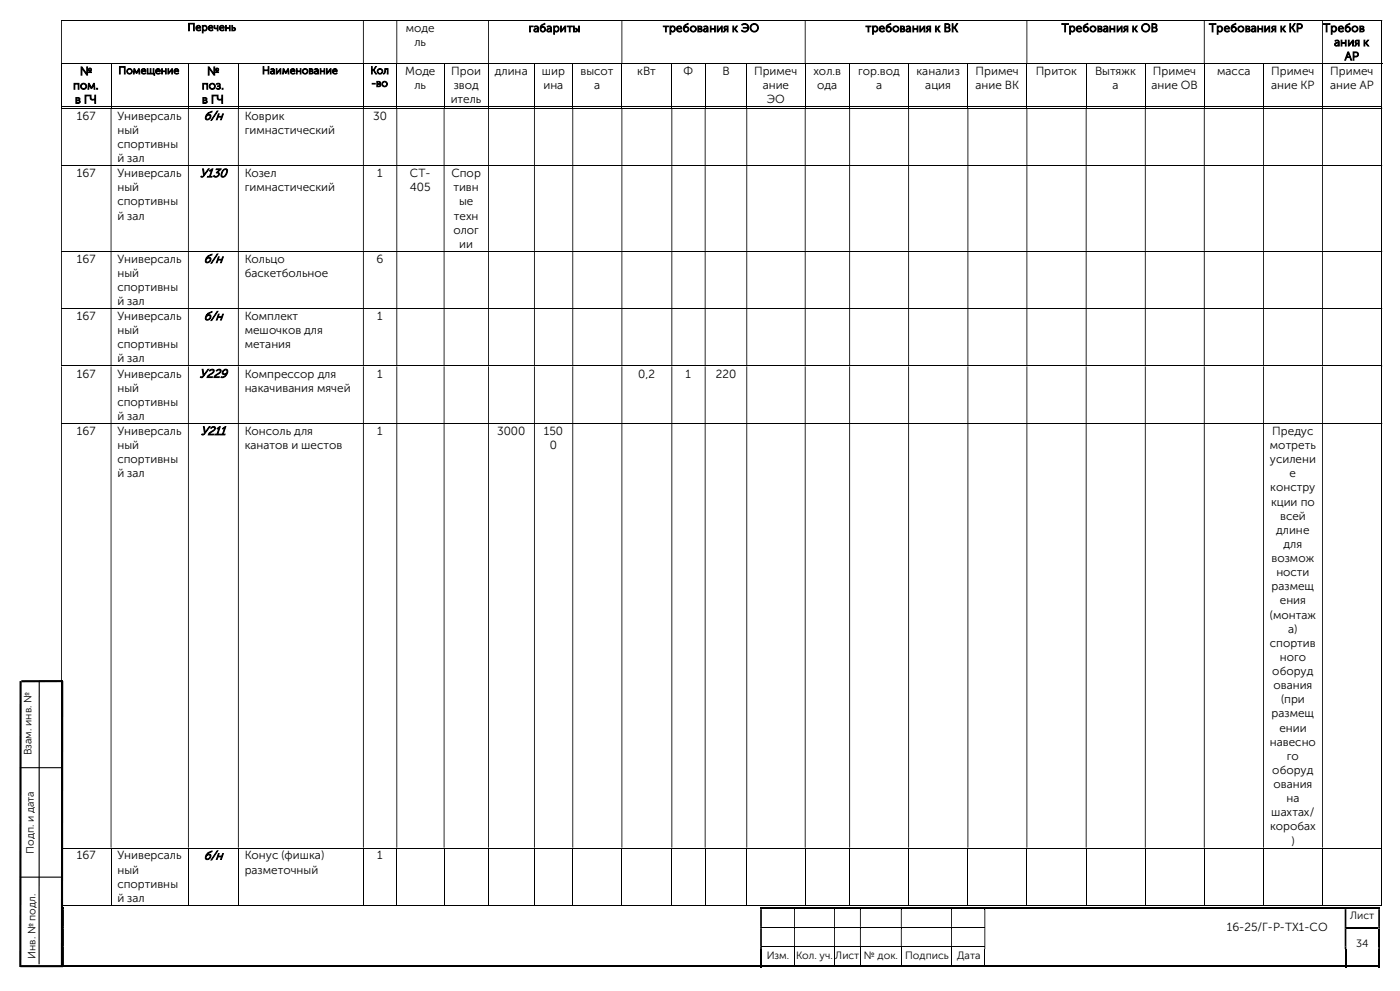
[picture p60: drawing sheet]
<svg xmlns="http://www.w3.org/2000/svg" width="420mm" height="297mm" viewBox="0 0 420 297" stroke-linecap="round" stroke-linejoin="round" font-family="sans-serif">
<defs><g id="words">
<g font-size="3.7">
<text x="61.1" y="35.9">б/н</text>
<text x="59.9" y="53.1">У130</text>
<text x="61.1" y="78.7">б/н</text>
<text x="61.1" y="95.9">б/н</text>
<text x="59.8" y="113.2">У229</text>
<text x="60.2" y="130.3">У211</text>
<text x="61.1" y="257.6">б/н</text>
</g>
<g font-size="3.5">
<text x="121.8" y="9.6">моде</text>
<text x="158.6" y="9.6">габариты</text>
<text x="198.9" y="9.6">требования к ЭО</text>
<text x="259.7" y="9.6">требования к ВК</text>
<text x="318.5" y="9.6">Требования к ОВ</text>
<text x="362.7" y="9.6">Требования к КР</text>
<text x="396.9" y="9.6">Требов</text>
<text x="124.3" y="13.8">ль</text>
<text x="400.2" y="13.8">ания к</text>
<text x="24" y="22.5">№</text>
<text x="62.1" y="22.5">№</text>
<text x="121.5" y="22.5">Моде</text>
<text x="135.4" y="22.5">Прои</text>
<text x="148.5" y="22.5">длина</text>
<text x="162.6" y="22.5">шир</text>
<text x="174.2" y="22.5">высот</text>
<text x="191.2" y="22.5">кВт</text>
<text x="205.1" y="22.5">Ф</text>
<text x="216.7" y="22.5">В</text>
<text x="226.2" y="22.5">Примеч</text>
<text x="244" y="22.5">хол.в</text>
<text x="257.4" y="22.5">гор.вод</text>
<text x="275" y="22.5">канализ</text>
<text x="292.7" y="22.5">Примеч</text>
<text x="310.7" y="22.5">Приток</text>
<text x="328.5" y="22.5">Вытяжк</text>
<text x="345.9" y="22.5">Примеч</text>
<text x="365.1" y="22.5">масса</text>
<text x="381.3" y="22.5">Примеч</text>
<text x="399.1" y="22.5">Примеч</text>
<text x="403.4" y="18">АР</text>
<text x="21.9" y="26.8">пом.</text>
<text x="60.5" y="26.8">поз.</text>
<text x="124.3" y="26.8">ль</text>
<text x="136.1" y="26.8">звод</text>
<text x="163" y="26.8">ина</text>
<text x="178.2" y="26.8">а</text>
<text x="228.8" y="26.8">ание</text>
<text x="245.2" y="26.8">ода</text>
<text x="262.8" y="26.8">а</text>
<text x="277.6" y="26.8">ация</text>
<text x="292.7" y="26.8">ание ВК</text>
<text x="333.8" y="26.8">а</text>
<text x="345.4" y="26.8">ание ОВ</text>
<text x="381.3" y="26.8">ание КР</text>
<text x="399" y="26.8">ание АР</text>
<text x="22.5" y="31">в ГЧ</text>
<text x="23.1" y="35.9">167</text>
<text x="35.2" y="35.9">Универсаль</text>
<text x="60.6" y="31">в ГЧ</text>
<text x="73.4" y="35.9">Коврик</text>
<text x="111.9" y="35.9">30</text>
<text x="135.2" y="31">итель</text>
<text x="230" y="31">ЭО</text>
<text x="35.2" y="40.1">ный</text>
<text x="73.4" y="40.1">гимнастический</text>
<text x="35.2" y="44.4">спортивны</text>
<text x="23.1" y="53.1">167</text>
<text x="35.2" y="53.1">Универсаль</text>
<text x="35.2" y="48.6">й зал</text>
<text x="73.4" y="53.1">Козел</text>
<text x="113.2" y="53.1">1</text>
<text x="123" y="53.1">СТ-</text>
<text x="135.4" y="53.1">Спор</text>
<text x="35.2" y="57.3">ный</text>
<text x="73.4" y="57.3">гимнастический</text>
<text x="123" y="57.3">405</text>
<text x="136" y="57.3">тивн</text>
<text x="35.2" y="61.6">спортивны</text>
<text x="35.2" y="65.8">й зал</text>
<text x="136.1" y="65.8">техн</text>
<text x="137.7" y="61.6">ые</text>
<text x="136" y="70">олог</text>
<text x="137.8" y="74.3">ии</text>
<text x="23.1" y="78.7">167</text>
<text x="35.2" y="78.7">Универсаль</text>
<text x="35.2" y="83">ный</text>
<text x="73.4" y="78.7">Кольцо</text>
<text x="73.4" y="83">баскетбольное</text>
<text x="112.9" y="78.7">6</text>
<text x="35.2" y="87.2">спортивны</text>
<text x="23.1" y="95.9">167</text>
<text x="35.2" y="95.9">Универсаль</text>
<text x="35.2" y="91.4">й зал</text>
<text x="73.4" y="95.9">Комплект</text>
<text x="113.2" y="95.9">1</text>
<text x="35.2" y="100.2">ный</text>
<text x="73.4" y="100.2">мешочков для</text>
<text x="35.2" y="104.4">спортивны</text>
<text x="73.4" y="104.4">метания</text>
<text x="23.1" y="113.2">167</text>
<text x="35.2" y="113.2">Универсаль</text>
<text x="35.2" y="108.6">й зал</text>
<text x="73.4" y="113.2">Компрессор для</text>
<text x="113.2" y="113.2">1</text>
<text x="191.5" y="113.2">0,2</text>
<text x="205.7" y="113.2">1</text>
<text x="214.7" y="113.2">220</text>
<text x="35.2" y="117.4">ный</text>
<text x="73.4" y="117.4">накачивания мячей</text>
<text x="35.2" y="121.6">спортивны</text>
<text x="35.2" y="125.9">й зал</text>
<text x="23.1" y="130.3">167</text>
<text x="35.2" y="130.3">Универсаль</text>
<text x="73.4" y="130.3">Консоль для</text>
<text x="113.2" y="130.3">1</text>
<text x="149.1" y="130.3">3000</text>
<text x="163.2" y="130.3">150</text>
<text x="381.7" y="130.3">Предус</text>
<text x="35.2" y="134.6">ный</text>
<text x="73.4" y="134.6">канатов и шестов</text>
<text x="165" y="134.6">0</text>
<text x="381" y="134.6">мотреть</text>
<text x="35.2" y="138.8">спортивны</text>
<text x="35.2" y="143">й зал</text>
<text x="381" y="138.8">усилени</text>
<text x="386.9" y="143">е</text>
<text x="381.1" y="147.3">констру</text>
<text x="381.3" y="151.5">кции по</text>
<text x="384" y="155.7">всей</text>
<text x="382.9" y="160">длине</text>
<text x="385.1" y="164.2">для</text>
<text x="381.5" y="168.4">возмож</text>
<text x="382.9" y="172.7">ности</text>
<text x="381.5" y="176.9">размещ</text>
<text x="380.9" y="185.4">(монтаж</text>
<text x="384" y="181.1">ения</text>
<text x="386.5" y="189.6">а)</text>
<text x="381" y="193.8">спортив</text>
<text x="381.7" y="202.3">оборуд</text>
<text x="383.9" y="198.1">ного</text>
<text x="382" y="206.5">ования</text>
<text x="381.5" y="215">размещ</text>
<text x="384.3" y="210.8">(при</text>
<text x="383.8" y="219.2">ении</text>
<text x="381" y="223.5">навесно</text>
<text x="386" y="227.7">го</text>
<text x="381.7" y="231.9">оборуд</text>
<text x="382" y="236.2">ования</text>
<text x="381.4" y="244.6">шахтах/</text>
<text x="385.9" y="240.4">на</text>
<text x="381" y="248.9">коробах</text>
<text x="23.1" y="257.6">167</text>
<text x="35.2" y="257.6">Универсаль</text>
<text x="73.4" y="257.6">Конус (фишка)</text>
<text x="113.2" y="257.6">1</text>
<text x="387.4" y="253.1">)</text>
<text x="35.2" y="261.8">ный</text>
<text x="73.4" y="261.8">разметочный</text>
<text x="35.2" y="266.1">спортивны</text>
<text x="35.2" y="270.3">й зал</text>
<text x="368" y="279">16-25/Г-Р-ТХ1-СО</text>
</g>
<g font-size="3.2">
<text x="56.3" y="9.2">Перечень</text>
<text x="35.5" y="22.2">Помещение</text>
<text x="78.6" y="22.2">Наименование</text>
<text x="111.1" y="22.2">Кол</text>
<text x="111.4" y="26">-во</text>
<text x="9.5" y="226.4" transform="rotate(-90 9.5 226.4)">Взам. инв. №</text>
<text x="10.2" y="255.9" transform="rotate(-90 10.2 255.9)">Подп. и дата</text>
<text x="405" y="275.5">Лист</text>
<text x="10.6" y="287.4" transform="rotate(-90 10.6 287.4)">Инв. № подл.</text>
<text x="230" y="287.4">Изм.</text>
<text x="238.8" y="287.4">Кол. уч.</text>
<text x="250.6" y="287.4">Лист</text>
<text x="259.2" y="287.4">№ док.</text>
<text x="271.6" y="287.4">Подпись</text>
<text x="287.1" y="287.4">Дата</text>
<text x="406.8" y="283.8">34</text>
</g>
</g></defs>
<g fill="none" stroke="#000" stroke-width=".3">
<path d="M18.3 6.1h396.1M18.3 19.1h396.4M18.5 19.2v13M33.3 19.2v13M56.5 19.2v13M71.5 19.2v13M109 19.2v13M119 19.2v13M133.2 19.2v13M146.6 19.2v13M160.3 19.2v13M171.8 19.2v13"/>
<path d="M186.6 19.2v13M201.5 19.2v13M211.5 19.2v13M224 19.2v13M241.6 19.2v13M254.9 19.2v13M272.6 19.2v13M290.4 19.2v13M308.1 19.2v13M325.8 19.2v13M343.6 19.2v13M361.3 19.2v13"/>
<path d="M379.1 19.2v13M396.7 19.2v13M414.5 6.3v12.7M414.5 19.2v13M18.3 32h14.9M18.3 32.4h396.1M33.4 32h23M56.6 32h14.8M71.6 32h37.3M109.1 32h9.8M119.2 32h13.9M133.3 32h13.1"/>
<path d="M146.7 32h13.5M160.4 32h11.3M172 32h14.4M186.7 32h14.7M201.7 32h9.7M211.7 32h12.2M224.2 32h17.2M241.7 32h13.1M255 32h17.5M272.7 32h17.5M290.5 32h17.4M308.2 32h17.5"/>
<path d="M326 32h17.5M343.7 32h17.4M361.4 32h17.5M379.2 32h17.4M396.9 32h17.5M414.5 32.6v16.9M18.3 49.7h396.1M414.5 49.8v25.4M18.3 75.3h396.1M414.5 75.4v17M18.3 92.5h396.1M414.5 92.6v17"/>
<path d="M18.3 109.7h396.1M414.5 109.8v17M18.3 126.9h396.1M414.5 127v127M18.3 254.2h396.1M18.5 254.3v17.2M33.3 254.3v17.2M56.5 254.3v17.2M71.5 254.3v17.2M109 254.3v17.2M119 254.3v17.2M133.2 254.3v17.2"/>
<path d="M146.6 254.3v17.2M160.3 254.3v17.2M171.8 254.3v17.2M186.6 254.3v17.2M201.5 254.3v17.2M211.5 254.3v17.2M224 254.3v17.2M241.6 254.3v17.2M254.9 254.3v17.2M272.6 254.3v17.2M290.4 254.3v17.2M308.1 254.3v17.2"/>
<path d="M325.8 254.3v17.2M343.6 254.3v17.2M361.3 254.3v17.2M379.1 254.3v17.2M396.7 254.3v17.2M414.5 254.3v17.2M18.3 271.4h14.9M33.4 271.4h23M56.6 271.4h14.8M71.6 271.4h37.3M109.1 271.4h9.8M119.2 271.4h13.9"/>
<path d="M133.3 271.4h13.1M146.7 271.4h13.5M160.4 271.4h11.3M172 271.4h14.4M186.7 271.4h14.7M201.7 271.4h9.7M211.7 271.4h12.2M224.2 271.4h17.2M228.6 277.9h9.6M238.5 277.9h11.7M241.7 271.4h13.1M250.5 277.9h7.5"/>
<path d="M255 271.4h17.5M258.2 277.9h12.1M270.5 277.9h14.8M272.7 271.4h17.5M285.6 277.9h9.7M290.5 271.4h17.4M308.2 271.4h17.5M326 271.4h17.5M343.7 271.4h17.4M361.4 271.4h17.5M379.2 271.4h17.4M396.9 271.4h17.5"/>
<path d="M228.6 283.8h9.6M238.3 284.4v5M238.5 283.8h11.7M250.4 284.4v5M250.5 283.8h7.5M258.1 284.4v5M258.2 283.8h12.1M270.4 284.4v5M270.5 283.8h14.8M285.5 284.4v5M285.6 283.8h9.7M295.4 284.4v5"/>
</g>
<g fill="#000">
<path d="M414.4 6h.3v.3h-.3zM18.3 6.3h.3v12.7h-.3zM108.9 6.3h.2v12.7h-.2zM118.9 6.3h.3v12.7h-.3zM146.4 6.3h.3v12.7h-.3zM186.4 6.3h.3v12.7h-.3zM241.4 6.3h.3v12.7h-.3zM307.9 6.3h.3v12.7h-.3zM361.1 6.3h.3v12.7h-.3zM396.6 6.3h.3v12.7h-.3z" fill-rule="evenodd"/>
<path d="M414.4 32.3h.3v.3h-.3zM18.3 32.6h.3v16.9h-.3zM33.2 32.6h.2v16.9h-.2zM56.4 32.6h.2v16.9h-.2zM71.4 32.6h.2v16.9h-.2zM108.9 32.6h.2v16.9h-.2zM118.9 32.6h.3v16.9h-.3zM133.1 32.6h.2v16.9h-.2zM146.4 32.6h.3v16.9h-.3zM160.2 32.6h.2v16.9h-.2zM171.7 32.6h.3v16.9h-.3zM186.4 32.6h.3v16.9h-.3zM201.4 32.6h.3v16.9h-.3zM211.4 32.6h.3v16.9h-.3zM223.9 32.6h.3v16.9h-.3zM241.4 32.6h.3v16.9h-.3zM254.8 32.6h.2v16.9h-.2zM272.5 32.6h.2v16.9h-.2zM290.2 32.6h.3v16.9h-.3zM307.9 32.6h.3v16.9h-.3zM325.7 32.6h.3v16.9h-.3zM343.5 32.6h.2v16.9h-.2zM361.1 32.6h.3v16.9h-.3zM378.9 32.6h.3v16.9h-.3zM396.6 32.6h.3v16.9h-.3z" fill-rule="evenodd"/>
<path d="M414.4 49.5h.3v.3h-.3zM18.3 49.8h.3v25.4h-.3zM33.2 49.8h.2v25.4h-.2zM56.4 49.8h.2v25.4h-.2zM71.4 49.8h.2v25.4h-.2zM108.9 49.8h.2v25.4h-.2zM118.9 49.8h.3v25.4h-.3zM133.1 49.8h.2v25.4h-.2zM146.4 49.8h.3v25.4h-.3zM160.2 49.8h.2v25.4h-.2zM171.7 49.8h.3v25.4h-.3zM186.4 49.8h.3v25.4h-.3zM201.4 49.8h.3v25.4h-.3zM211.4 49.8h.3v25.4h-.3zM223.9 49.8h.3v25.4h-.3zM241.4 49.8h.3v25.4h-.3zM254.8 49.8h.2v25.4h-.2zM272.5 49.8h.2v25.4h-.2zM290.2 49.8h.3v25.4h-.3zM307.9 49.8h.3v25.4h-.3zM325.7 49.8h.3v25.4h-.3zM343.5 49.8h.2v25.4h-.2zM361.1 49.8h.3v25.4h-.3zM378.9 49.8h.3v25.4h-.3zM396.6 49.8h.3v25.4h-.3z" fill-rule="evenodd"/>
<path d="M414.4 75.2h.3v.2h-.3zM18.3 75.4h.3v17h-.3zM33.2 75.4h.2v17h-.2zM56.4 75.4h.2v17h-.2zM71.4 75.4h.2v17h-.2zM108.9 75.4h.2v17h-.2zM118.9 75.4h.3v17h-.3zM133.1 75.4h.2v17h-.2zM146.4 75.4h.3v17h-.3zM160.2 75.4h.2v17h-.2zM171.7 75.4h.3v17h-.3zM186.4 75.4h.3v17h-.3zM201.4 75.4h.3v17h-.3zM211.4 75.4h.3v17h-.3zM223.9 75.4h.3v17h-.3zM241.4 75.4h.3v17h-.3zM254.8 75.4h.2v17h-.2zM272.5 75.4h.2v17h-.2zM290.2 75.4h.3v17h-.3zM307.9 75.4h.3v17h-.3zM325.7 75.4h.3v17h-.3zM343.5 75.4h.2v17h-.2zM361.1 75.4h.3v17h-.3zM378.9 75.4h.3v17h-.3zM396.6 75.4h.3v17h-.3z" fill-rule="evenodd"/>
<path d="M414.4 92.4h.3v.2h-.3zM18.3 92.6h.3v17h-.3zM33.2 92.6h.2v17h-.2zM56.4 92.6h.2v17h-.2zM71.4 92.6h.2v17h-.2zM108.9 92.6h.2v17h-.2zM118.9 92.6h.3v17h-.3zM133.1 92.6h.2v17h-.2zM146.4 92.6h.3v17h-.3zM160.2 92.6h.2v17h-.2zM171.7 92.6h.3v17h-.3zM186.4 92.6h.3v17h-.3zM201.4 92.6h.3v17h-.3zM211.4 92.6h.3v17h-.3zM223.9 92.6h.3v17h-.3zM241.4 92.6h.3v17h-.3zM254.8 92.6h.2v17h-.2zM272.5 92.6h.2v17h-.2zM290.2 92.6h.3v17h-.3zM307.9 92.6h.3v17h-.3zM325.7 92.6h.3v17h-.3zM343.5 92.6h.2v17h-.2zM361.1 92.6h.3v17h-.3zM378.9 92.6h.3v17h-.3zM396.6 92.6h.3v17h-.3z" fill-rule="evenodd"/>
<path d="M414.4 109.6h.3v.2h-.3zM18.3 109.8h.3v17h-.3zM33.2 109.8h.2v17h-.2zM56.4 109.8h.2v17h-.2zM71.4 109.8h.2v17h-.2zM108.9 109.8h.2v17h-.2zM118.9 109.8h.3v17h-.3zM133.1 109.8h.2v17h-.2zM146.4 109.8h.3v17h-.3zM160.2 109.8h.2v17h-.2zM171.7 109.8h.3v17h-.3zM186.4 109.8h.3v17h-.3zM201.4 109.8h.3v17h-.3zM211.4 109.8h.3v17h-.3zM223.9 109.8h.3v17h-.3zM241.4 109.8h.3v17h-.3zM254.8 109.8h.2v17h-.2zM272.5 109.8h.2v17h-.2zM290.2 109.8h.3v17h-.3zM307.9 109.8h.3v17h-.3zM325.7 109.8h.3v17h-.3zM343.5 109.8h.2v17h-.2zM361.1 109.8h.3v17h-.3zM378.9 109.8h.3v17h-.3zM396.6 109.8h.3v17h-.3z" fill-rule="evenodd"/>
<path d="M414.4 126.8h.3v.2h-.3zM18.3 127h.3v127h-.3zM33.2 127h.2v127h-.2zM56.4 127h.2v127h-.2zM71.4 127h.2v127h-.2zM108.9 127h.2v127h-.2zM118.9 127h.3v127h-.3zM133.1 127h.2v127h-.2zM146.4 127h.3v127h-.3zM160.2 127h.2v127h-.2zM171.7 127h.3v127h-.3zM186.4 127h.3v127h-.3zM201.4 127h.3v127h-.3zM211.4 127h.3v127h-.3zM223.9 127h.3v127h-.3zM241.4 127h.3v127h-.3zM254.8 127h.2v127h-.2zM272.5 127h.2v127h-.2zM290.2 127h.3v127h-.3zM307.9 127h.3v127h-.3zM325.7 127h.3v127h-.3zM343.5 127h.2v127h-.2zM361.1 127h.3v127h-.3zM378.9 127h.3v127h-.3zM396.6 127h.3v127h-.3z" fill-rule="evenodd"/>
<path d="M18.8 272.5h.4v5.3h-.4zM228 272.5h.6v5.3h-.6zM238.2 272.5h.3v5.3h-.3zM250.2 272.5h.3v5.3h-.3zM258 272.5h.2v5.3h-.2zM270.3 272.5h.2v5.3h-.2zM285.3 272.5h.3v5.3h-.3zM295.3 272.5h.3v5.3h-.3zM403.4 272.5h.5v5.3h-.5zM413.5 272.5h.5v5.3h-.5z" fill-rule="evenodd"/>
<path d="M18.8 277.8h.4v.5h-.4zM228 277.8h.6v.5h-.6z" fill-rule="evenodd"/>
<path d="M228 271.9h.6v.6h-.6z" fill-rule="evenodd"/>
<path d="M238.2 271.9h12v.6h-12z" fill-rule="evenodd"/>
<path d="M250.2 271.9h7.8v.6h-7.8z" fill-rule="evenodd"/>
<path d="M258 271.9h12.3v.6h-12.3z" fill-rule="evenodd"/>
<path d="M270.3 271.9h15v.6h-15z" fill-rule="evenodd"/>
<path d="M285.3 271.9h10v.6h-10z" fill-rule="evenodd"/>
<path d="M295.3 271.9h108.1v.6h-108.1z" fill-rule="evenodd"/>
<path d="M295.3 277.8h.3v.5h-.3zM403.4 277.8h.5v.5h-.5z" fill-rule="evenodd"/>
<path d="M403.4 271.9h.5v.6h-.5z" fill-rule="evenodd"/>
<path d="M413.5 271.9h.5v.6h-.5z" fill-rule="evenodd"/>
<path d="M413.5 277.8h.5v.5h-.5zM18.8 278.3h.4v5.3h-.4zM228 278.3h.6v5.3h-.6zM238.2 278.3h.3v5.3h-.3zM250.2 278.3h.3v5.3h-.3zM258 278.3h.2v5.3h-.2zM270.3 278.3h.2v5.3h-.2zM285.3 278.3h.3v5.3h-.3zM295.3 278.3h.3v5.3h-.3zM403.4 278.3h.5v5.3h-.5z" fill-rule="evenodd"/>
<path d="M18.8 283.6h.4v.8h-.4zM228 283.6h.6v.8h-.6z" fill-rule="evenodd"/>
<path d="M228 284.4h.6v5.5h-.6z" fill-rule="evenodd"/>
<path d="M238.2 289.4h12v.5h-12z" fill-rule="evenodd"/>
<path d="M250.2 289.4h7.8v.5h-7.8z" fill-rule="evenodd"/>
<path d="M258 289.4h12.3v.5h-12.3z" fill-rule="evenodd"/>
<path d="M270.3 289.4h15v.5h-15z" fill-rule="evenodd"/>
<path d="M285.3 289.4h10v.5h-10z" fill-rule="evenodd"/>
<path d="M295.3 283.6h.3v.8h-.3zM403.4 283.6h.5v.8h-.5zM413.5 283.6h.5v.8h-.5zM18.8 284.4h.4v5h-.4z" fill-rule="evenodd"/>
<path d="M295.3 289.4h108.1v.5h-108.1z" fill-rule="evenodd"/>
<path d="M403.4 284.4h.5v5.5h-.5z" fill-rule="evenodd"/>
<path d="M413.5 284.4h.5v5.5h-.5z" fill-rule="evenodd"/>
</g>
<g fill="#000">
<path d="M414.4 31.9h.3v.3h-.3zM414.4 254h.3v.3h-.3zM18.8 271.9h.4v.6h-.4zM228.6 271.9h9.6v.6h-9.6zM238.2 272.5h.3zM238.2 277.8h.3v.5h-.3zM250.2 272.5h.3zM250.2 277.8h.3v.5h-.3zM258 272.5h.2zM258 277.8h.2v.5h-.2zM270.3 272.5h.2zM270.3 277.8h.2v.5h-.2z"/>
<path d="M285.3 272.5h.3zM285.3 277.8h.3v.5h-.3zM295.3 272.5h.3zM403.9 271.9h9.6v.6h-9.6zM403.9 277.8h9.6v.5h-9.6zM413.5 278.3h.5v5.3h-.5zM414.4 271.2h.3v.3h-.3zM18.8 289.4h209.2v.5h-209.2zM228.6 289.4h9.6v.5h-9.6zM238.2 283.6h.3v.8h-.3zM250.2 283.6h.3v.8h-.3zM258 283.6h.2v.8h-.2z"/>
<path d="M270.3 283.6h.2v.8h-.2zM285.3 283.6h.3v.8h-.3zM403.9 289.4h9.6v.5h-9.6zM413.5 289.4h.5v.5h-.5z"/>
</g>
<path d="M6.2 204.1l-.1 85.7M18.7 204.1l-.1 85.7M18.9 204.1l-12.5 .1M6.1 289.6h12.8" fill="none" stroke="#000" stroke-width=".64" stroke-linecap="butt"/>
<path d="M11.8 204.1l-.1 84.9M6 230.1h12.6M6 262.9h12.4" fill="none" stroke="#000" stroke-width=".34"/>
<use href="#words"/>
</svg>
